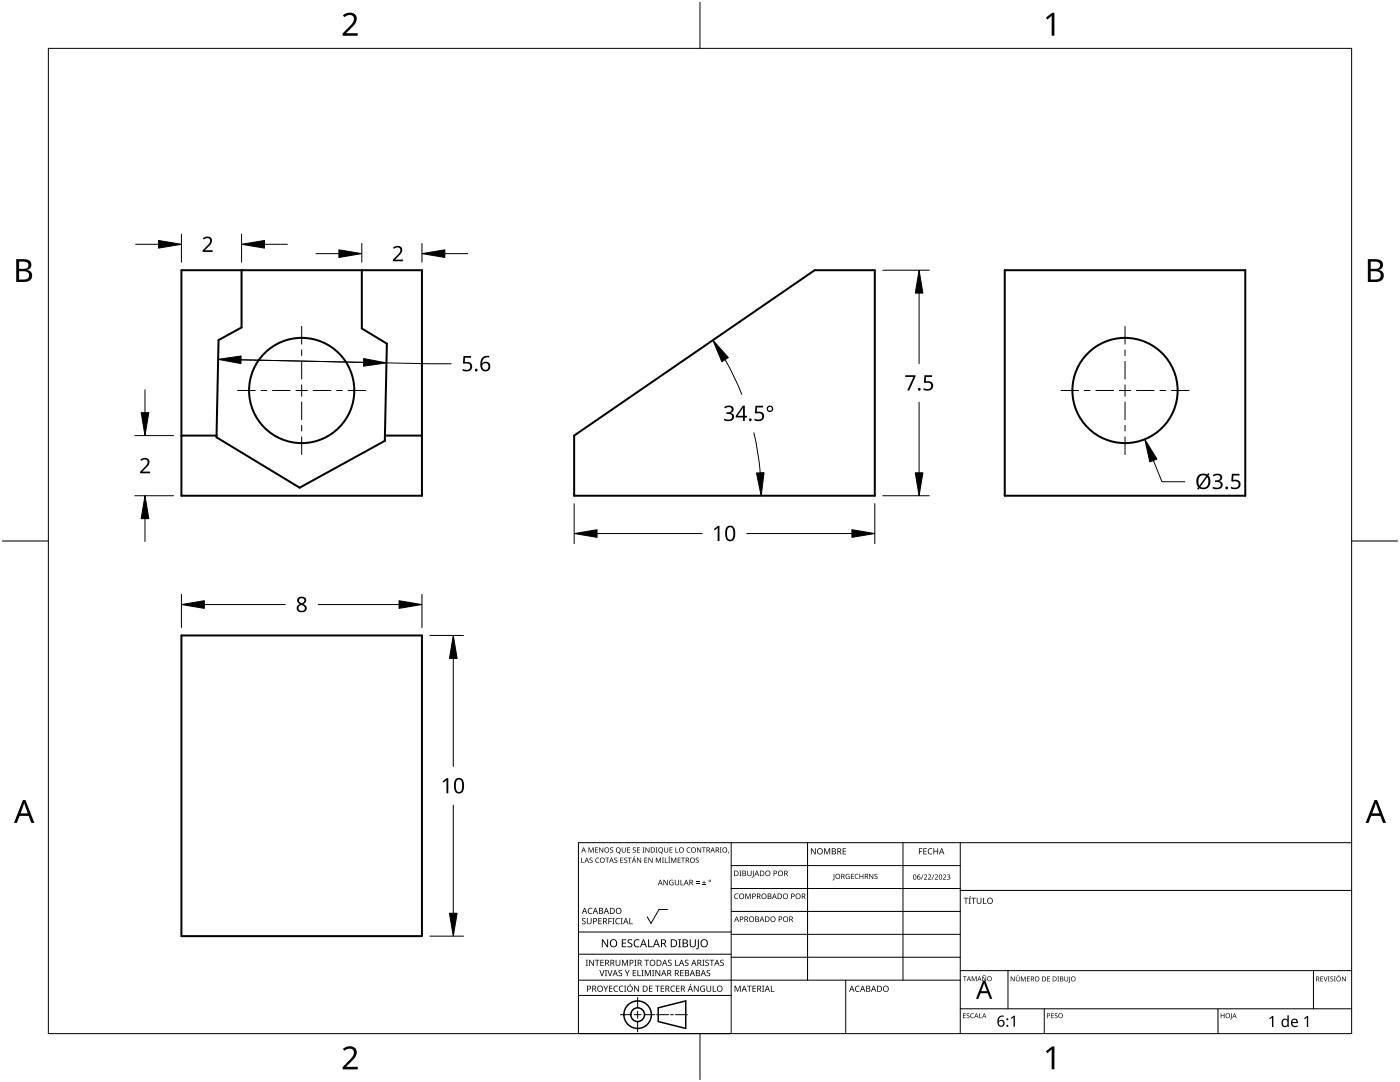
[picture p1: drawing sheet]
<svg xmlns="http://www.w3.org/2000/svg" width="279mm" height="216mm" viewBox="0 0 279 216" stroke-linecap="round" stroke-linejoin="round" font-family="sans-serif">
<g fill="none" stroke="#000" stroke-width=".4">
<path d="M36.2 53.9h48v45h-48zM48.2 53.9v11.4l-4.6 2.6-.4 19.4 16.6 10 17-9.3 .4-19.4-5-3.1v-11.6M200.5 53.9h48v45h-48zM36.2 86.9h7M76.8 86.9h7.4M114.6 86.9l48-33h12v45h-60zM36.2 126.8h48v60h-48z"/>
<circle cx="60.2" cy="77.9" r="10.5"/>
<circle cx="224.5" cy="77.9" r="10.5"/>
</g>
<path d="M9.7 9.7h260v196.5h-260z" fill="none" stroke="#000" stroke-width=".2"/>
<path d="M139.7 .5v9.2M.5 108h9.2M269.7 108h9.2M139.7 206.2v9.2" fill="none" stroke="#000" stroke-width=".2"/>
<g fill="#000">
<path d="M68.4 3.1a1.64 1.64 0 0 1 2.8 .4 2.52 2.52 0 0 1-1.2 2.2l-.9 .9h2.3v.5h-3v-.4l1.2-1.2a1.95 1.95 0 0 0 .9-2.2 1.23 1.23 0 0 0-1.8 .1zM208.7 3.5l1.3-.9h.4v4.5h-.5v-4l-.9 .8zM68.4 209.3a1.64 1.64 0 0 1 2.8 .4 2.52 2.52 0 0 1-1.2 2.2l-.9 1h2.3v.5h-3v-.5l1.2-1.2a1.95 1.95 0 0 0 .9-2.1 1.23 1.23 0 0 0-1.8 .1zM208.7 209.8l1.3-1h.4v4.6h-.5v-4l-.9 .7z"/>
<path d="M3.2 51.7h1.3a1.28 1.28 0 0 1 1.7 1.3 1.04 1.04 0 0 1-.8 .9 1.23 1.23 0 0 1 1 1.5 1.23 1.23 0 0 1-1.6 .9h-1.6zM3.8 54.1v1.7h.9a.86 .86 0 0 0 1.1-.9 .86 .86 0 0 0-1.1-.8zM3.8 52.2v1.4h.8a.78 .78 0 0 0 1.1-.7 .78 .78 0 0 0-1.1-.7z"/>
<path d="M273 51.7h1.3a1.28 1.28 0 0 1 1.7 1.3 1.04 1.04 0 0 1-.9 .9 1.23 1.23 0 0 1 1 1.5 1.23 1.23 0 0 1-1.5 .9h-1.6zM273.6 54.1v1.7h.9a.86 .86 0 0 0 1.1-.9 .86 .86 0 0 0-1.2-.8zM273.6 52.2v1.4h.8a.78 .78 0 0 0 1-.7 .78 .78 0 0 0-1.1-.7z"/>
<path d="M4.6 159.6h.5l1.8 4.6h-.6l-.6-1.4h-1.8l-.5 1.4h-.6zM4.8 160.2l-.7 2.1h1.4z"/>
<path d="M274.3 159.6h.5l1.8 4.6h-.6l-.5-1.4h-1.8l-.6 1.4h-.6zM274.6 160.2l-.7 2.1h1.4z"/>
</g>
<g fill="none" stroke="#000" stroke-width=".2">
<path d="M145.9 168.1v38.1h-30.5v-38.1h154.3M145.9 172.7h45.7M145.9 177.3h45.7M161.2 168.1v27.5M180.2 168.1v27.5M191.6 168.1v38.1M191.6 177.7h78.1M115.4 198.6h30.5M115.4 195.6h76.2M115.4 190.4h30.5M115.4 186h30.5M127.3 199v2.1"/>
<path d="M133.2 181.5h-1.7l-1.6 2.8-.7-1.4M145.9 181.9h45.7M145.9 186.4h45.7M145.9 191h45.7M168.8 195.6v10.6M191.6 193.7h78.1M201.2 193.7v7.6M262.1 193.7v7.6M123.8 202.5h2.1M126.6 202.5h1.3M127.3 201.8v1.4M127.3 203.8v2.1"/>
<path d="M128.6 202.5h2.1M131 202.5h2.4M133.8 202.5h.6M134.8 202.5h2.4M191.6 201.3h78.1M208.4 201.3v4.9M243.1 201.3v4.9"/>
</g>
<g fill="#000">
<path d="M116 171.1h.1v1h.5v.1h-.6zM117.5 169.1h.1l.4 .8 .3-.8h.2v1h-.1v-.9l-.5 .9-.3-.9v.9h-.1zM117.7 171.2l.4-.1 .2 .1-.1 .1a.24 .24 0 0 0-.3-.1 .24 .24 0 0 0-.1 .3 .24 .24 0 0 0 .3 .1 .34 .34 0 0 1 .1 .5 .34 .34 0 0 1-.5 .1v-.2a.26 .26 0 0 0 .4 .1 .26 .26 0 0 0 0-.4 .26 .26 0 0 0-.3-.1zM118.9 171.3l.4-.2 .3 .1-.1 .1a.41 .41 0 0 0-.6 .4 .41 .41 0 0 0 .7 .3 .49 .49 0 0 1-.7 0 .49 .49 0 0 1 0-.7zM118.8 169.1h.5v.1h-.4v.3h.4v.1h-.4v.4h.4v.1h-.5zM119.6 169.1h.1l.6 .9v-.9h.1v1h-.2l-.5-.8v.8h-.1zM120.8 171.1h.8v.1h-.4v1h-.1v-1h-.3zM121.8 169.2l.3-.1h.3l-.1 .2a.24 .24 0 0 0-.3-.1 .24 .24 0 0 0-.1 .3 .24 .24 0 0 0 .3 .1 .34 .34 0 0 1 .1 .5 .34 .34 0 0 1-.5 0v-.1a.26 .26 0 0 0 .3 0 .26 .26 0 0 0 .1-.3 .26 .26 0 0 0-.3-.1zM122.6 171.2l.4-.1 .2 .1v.1a.24 .24 0 0 0-.4-.1 .24 .24 0 0 0-.1 .3 .24 .24 0 0 0 .3 .1 .34 .34 0 0 1 .1 .5 .34 .34 0 0 1-.5 .1v-.2a.26 .26 0 0 0 .4 .1 .26 .26 0 0 0 .1-.4 .26 .26 0 0 0-.4-.1zM123.8 171.1h.6v.1h-.5v.4h.5v.1h-.5v.4h.5v.1h-.6zM124.1 169.1h.1v.7a.27 .27 0 0 0 .3 .2 .27 .27 0 0 0 .2-.2v-.7h.2v.7a.4 .4 0 0 1-.4 .3 .4 .4 0 0 1-.4-.3zM124.6 171.2l.4-.1 .2 .1-.1 .1a.24 .24 0 0 0-.3-.1 .24 .24 0 0 0-.1 .3 .24 .24 0 0 0 .3 .1 .34 .34 0 0 1 .1 .5 .34 .34 0 0 1-.5 .1v-.2a.26 .26 0 0 0 .4 .1 .26 .26 0 0 0 0-.4 .26 .26 0 0 0-.3-.1z"/>
<path d="M125.2 169.1h.5v.1h-.4v.3h.4v.1h-.4v.4h.4v.1h-.5zM125.3 171.1h.8v.1h-.4v1h-.1v-1h-.3zM126.6 170.8h.1l-.3 .3zM126.3 169.2l.4-.1h.2v.2a.24 .24 0 0 0-.4-.1 .24 .24 0 0 0-.1 .3 .24 .24 0 0 0 .3 .1 .34 .34 0 0 1 .1 .5 .34 .34 0 0 1-.5 0v-.1a.26 .26 0 0 0 .4 0 .26 .26 0 0 0 .1-.3 .26 .26 0 0 0-.4-.1zM127.1 169.1h.6v.1h-.4v.3h.4v.1h-.4v.4h.4v.1h-.6zM127.1 171.1h.2l.5 .9v-.9h.2v1.1h-.2l-.6-.9 .1 .9h-.2zM128.2 169.1h.4l-.1 .1v.8l.1 .1h-.4l.1-.1v-.8zM128.6 171.1h.6v.1h-.5v.4h.5v.1h-.5v.4h.5v.1h-.6zM128.8 169.1h.1l.6 .9v-.9h.1v1h-.1l-.6-.8v.8h-.1zM129.4 171.1h.2l.5 .9v-.9h.1v1.1h-.1l-.6-.9v.9h-.1zM130.9 169.1h.3l-.1 .1v.8l.1 .1h-.3l.1-.1v-.8zM130.9 171.1h.2l.3 .9 .3-.9h.2v1.1h-.1v-.9l-.5 .9-.3-.9v.9h-.1z"/>
<path d="M132.1 171.1h.4l-.1 .1v.9l.1 .1h-.4l.1-.1v-.9zM132.7 171.1h.1v1h.5v.1h-.6zM132.4 175.6h.2l.6 .9v-.9h.1v1h-.2l-.6-.9v.9h-.1zM132.6 169.1h.1v.7a.27 .27 0 0 0 .3 .2 .27 .27 0 0 0 .2-.2v-.7h.2v.7a.4 .4 0 0 1-.4 .3 .4 .4 0 0 1-.4-.3zM133.6 170.8h.2l-.3 .3zM133.4 171.1h.3l-.1 .1v.9l.1 .1h-.3l.1-.1v-.9zM133.7 175.7l.5-.2 .2 .1v.1a.45 .45 0 0 0-.7 .4 .45 .45 0 0 0 .6 .4v-.3h-.2v-.1h.3v.5a.6 .6 0 0 1-.8-.1 .6 .6 0 0 1 .1-.8zM133.6 169.1h.6v.1h-.4v.3h.4v.1h-.4v.4h.4v.1h-.6zM133.9 171.1h.2l.3 .9 .4-.9h.2v1.1h-.2v-.9l-.4 .9-.3-.9v.9h-.2zM134.8 169.1h.1v.9h.5v.1h-.6zM134.7 175.6h.1v.7a.28 .28 0 0 0 .3 .2 .28 .28 0 0 0 .3-.2v-.7h.1v.7a.42 .42 0 0 1-.4 .4 .42 .42 0 0 1-.4-.4zM135.8 175.6h.1v.9h.5v.1h-.6z"/>
<path d="M135.2 171.1h.6v.1h-.4v.4h.4v.1h-.4v.4h.4v.1h-.6zM135.9 171.1h.8v.1h-.3v1h-.2v-1h-.3zM137.1 169.2l.5-.1h.2l-.1 .2a.41 .41 0 0 0-.6 .3 .41 .41 0 0 0 .7 .4 .49 .49 0 0 1-.7-.1 .49 .49 0 0 1 0-.7zM138.9 176.2h.7v.1h-.7zM138.9 175.9h.7v.1h-.7zM138.9 171.2l.3-.1 .2 .1v.1a.24 .24 0 0 0-.3-.1 .24 .24 0 0 0-.1 .3 .24 .24 0 0 0 .3 .1 .34 .34 0 0 1 .1 .5 .34 .34 0 0 1-.5 .1v-.2a.26 .26 0 0 0 .3 .1 .26 .26 0 0 0 .1-.4 .26 .26 0 0 0-.3-.1zM139.1 169.1h.2l.5 .9v-.9h.1v1h-.1l-.6-.8v.8h-.1zM140.1 176.5h.8v.1h-.8zM140.1 169.1h.8v.1h-.4v.9h-.1v-.9h-.3zM140.4 175.7h.2v.3h.3v.2h-.3v.3h-.2v-.3h-.3v-.2h.3zM143.6 169.1h.4l-.1 .1v.8l.1 .1h-.4l.2-.1v-.8zM145.3 170h.2l-.2 .3z"/>
<path d="M146.7 178.4l.4-.1h.3l-.1 .2a.44 .44 0 0 0-.6 .4 .44 .44 0 0 0 .6 .3 .52 .52 0 0 1-.7 0 .52 .52 0 0 1 .1-.8zM147.6 173.7h.4l-.2 .1v.9l.2 .1h-.4l.1-.1v-.9zM148.8 178.3h.2l.3 .9 .3-.9h.2v1.1h-.1v-1l-.4 1h-.1l-.3-1v1h-.1zM149.1 173.7h.2v.7a.28 .28 0 0 0 .3 .3 .28 .28 0 0 0 .3-.3v-.7h.1v.7a.42 .42 0 0 1-.4 .4 .42 .42 0 0 1-.5-.4zM150.3 173.7h.1v1.2l-.3 .2-.1-.1 .3-.1zM161.8 169.3h.2l.7 1v-1h.1v1.2h-.2l-.6-1v1h-.2zM164.5 169.3h.2l.4 1 .4-1h.2v1.2h-.2v-1.1l-.4 1.1h-.1l-.4-1.1v1.1h-.1zM166.4 174.4h.1v1l-.3 .3-.1-.2 .3-.1zM168.2 169.3h.6v.1h-.5v.4h.5v.1h-.5v.4h.5v.2h-.6zM168.9 174.5l.4-.1h.3l-.1 .1a.42 .42 0 0 0-.6 .3 .42 .42 0 0 0 .6 .5v-.3h-.3v-.2h.4v.5a.56 .56 0 0 1-.8-.1 .56 .56 0 0 1 .1-.7zM169.8 174.4h.6v.1h-.4v.3h.4v.1h-.4v.4h.4v.1h-.6zM170.7 174.5l.4-.1h.2v.1a.41 .41 0 0 0-.6 .4 .41 .41 0 0 0 .6 .3 .48 .48 0 0 1-.7 0 .48 .48 0 0 1 .1-.7z"/>
<path d="M171.5 174.4h.2v.4h.5v-.4h.1v1h-.1v-.5h-.5v.5h-.2zM173.5 174.4h.1l.6 .8v-.8h.1v1h-.2l-.5-.9v.9h-.1zM174.6 174.5l.3-.1h.2v.1a.24 .24 0 0 0-.3-.1 .24 .24 0 0 0-.1 .3 .24 .24 0 0 0 .3 .2 .33 .33 0 0 1 .1 .5 .33 .33 0 0 1-.6 0l.1-.1a.26 .26 0 0 0 .3 0 .26 .26 0 0 0 .1-.3 .26 .26 0 0 0-.4-.1zM183.4 169.3h.7v.1h-.6v.4h.5v.2h-.5v.5h-.1zM184.2 174.5h.1l-.4 1h-.1zM184.3 169.3h.7v.1h-.6v.4h.5v.1h-.5v.4h.6v.2h-.7zM184.4 174.6a.37 .37 0 0 1 .6 0 .37 .37 0 0 1-.3 .6l-.2 .2h.5v.1h-.6l.2-.4a.27 .27 0 0 0 .3-.3 .27 .27 0 0 0-.4-.2zM185.3 169.4l.4-.2 .4 .1-.1 .1a.49 .49 0 0 0-.7 .5 .49 .49 0 0 0 .7 .4 .52 .52 0 0 1-.6 .1 .52 .52 0 0 1-.2-.6zM185.2 174.6a.37 .37 0 0 1 .6 0 .37 .37 0 0 1-.2 .6l-.3 .2h.6v.1h-.7l.3-.4a.27 .27 0 0 0 .2-.3 .27 .27 0 0 0-.3-.2zM186.3 174.5h.2l-.4 1h-.1zM186.5 174.6a.37 .37 0 0 1 .6 0 .37 .37 0 0 1-.2 .6l-.2 .2h.5v.1h-.7l.3-.4a.27 .27 0 0 0 .3-.3 .27 .27 0 0 0-.4-.2zM186.3 169.3h.1v.5h.7v-.5h.1v1.2h-.1v-.6h-.7v.6h-.1z"/>
<path d="M188.2 174.6a.37 .37 0 0 1 .6 0 .37 .37 0 0 1-.3 .6l-.2 .2h.5v.1h-.6l.2-.4a.27 .27 0 0 0 .3-.3 .27 .27 0 0 0-.4-.2zM189 174.6a.32 .32 0 0 1 .5-.1 .32 .32 0 0 1 0 .5h-.1a.32 .32 0 0 1 .2 .4 .32 .32 0 0 1-.5 .1l-.1-.1a.26 .26 0 0 0 .4 .1 .26 .26 0 0 0 0-.4l-.3-.2a.23 .23 0 0 0 .4 0 .23 .23 0 0 0-.1-.4 .23 .23 0 0 0-.3 .2zM193.6 178.8h.2l-.4 .2zM194.9 179.1h.2v.8a.32 .32 0 0 0 .3 .3 .32 .32 0 0 0 .3-.3v-.8h.2v.8a.47 .47 0 0 1-.5 .5 .47 .47 0 0 1-.5-.5zM116.2 183.3l.4-.1h.3l-.1 .2a.25 .25 0 0 0-.4-.1 .25 .25 0 0 0 0 .4 .4 .4 0 0 1 .5 .3 .4 .4 0 0 1-.3 .4 .4 .4 0 0 1-.5-.2l.2 .1a.27 .27 0 0 0 .4-.2 .27 .27 0 0 0-.3-.3l-.2-.2zM116.9 191.5h.4l-.1 .1v1l.1 .1h-.4l.1-.1v-1zM117.5 181.3l.4-.2 .3 .1v.1a.49 .49 0 0 0-.7 .5 .49 .49 0 0 0 .7 .4 .52 .52 0 0 1-.7 .1 .52 .52 0 0 1-.2-.6zM117.1 183.2h.2v.8a.32 .32 0 0 0 .3 .3 .32 .32 0 0 0 .3-.3v-.8h.2v.8a.47 .47 0 0 1-.5 .4 .47 .47 0 0 1-.5-.4zM117.6 191.5h.2l.6 1v-1h.1v1.2h-.1l-.7-1v1h-.1zM118.7 191.5h.9v.1h-.3v1.1h-.2v-1.1h-.4zM119.6 193.6h.2l.3 1 .4-1h.1l-.4 1.2h-.1zM119.4 183.2h.7v.1h-.5v.4h.5v.1h-.5v.5h.5v.1h-.7z"/>
<path d="M119.8 191.5h.7v.1h-.5v.4h.5v.2h-.5v.4h.5v.1h-.7zM120.4 196.7h.2l.3 .6 .3-.6h.2l-.4 .7v.5h-.2v-.5zM120.7 193.6h.4l-.1 .1v1l.1 .1h-.4l.2-.1v-1zM121.2 193.6h.2l.3 1 .4-1h.1l-.4 1.2h-.1zM120.1 187.4h.2l.9 1.3v-1.3h.2v1.6h-.3l-.8-1.3v1.3h-.2zM121.4 183.2h.7v.1h-.5v.5h.5v.1h-.5v.5h-.2zM121.5 196.7h.7v.1h-.5v.4h.5v.1h-.5v.5h.5v.1h-.7zM122.2 183.2h.4l-.1 .1v1l.1 .1h-.4l.1-.1v-1zM122.6 196.8l.4-.1h.4l-.1 .2a.49 .49 0 0 0-.7 .4 .49 .49 0 0 0 .7 .4 .52 .52 0 0 1-.6 .1 .52 .52 0 0 1-.3-.6zM123 183.3l.4-.1h.3v.2a.49 .49 0 0 0-.7 .4 .49 .49 0 0 0 .7 .4 .52 .52 0 0 1-.7 .1 .52 .52 0 0 1-.2-.6zM122.9 191.5h.1v.8a.32 .32 0 0 0 .3 .3 .32 .32 0 0 0 .3-.3v-.8h.2v.8a.47 .47 0 0 1-.5 .4 .47 .47 0 0 1-.4-.4zM123.7 196.8l.4-.1h.3v.2a.49 .49 0 0 0-.7 .4 .49 .49 0 0 0 .7 .4 .52 .52 0 0 1-.7 .1 .52 .52 0 0 1-.2-.6z"/>
<path d="M123.5 193.7l.4-.2 .3 .1-.1 .1a.25 .25 0 0 0-.4-.1 .25 .25 0 0 0 0 .4 .4 .4 0 0 1 .5 .3 .4 .4 0 0 1-.3 .5 .4 .4 0 0 1-.5-.2h.2a.27 .27 0 0 0 .4-.1 .27 .27 0 0 0-.3-.3l-.3-.2zM123.8 183.2h.5l-.2 .1v1l.2 .1h-.5l.2-.1v-1zM124.1 191.5h.2l.4 1 .4-1h.2v1.2h-.1v-1l-.4 1h-.1l-.4-1v1h-.2zM124.1 187.4h.9v.2h-.7v.5h.6v.2h-.6v.5h.7v.2h-.9zM124.5 196.7h.5l-.2 .1v1l.2 .1h-.5l.2-.1v-1zM124.7 193.6h.2l.3 .6 .3-.6h.2l-.4 .7v.5h-.2v-.5zM125.8 196.3h.1l-.3 .3zM125.6 183.2h.2v1.1h.5v.1h-.7zM125.3 187.6l.3-.2 .6 .1-.2 .1a.33 .33 0 0 0-.6 .2 .33 .33 0 0 0 .5 .4 .47 .47 0 0 1 .3 .6 .47 .47 0 0 1-.7 .2h-.3v-.2h.2a.35 .35 0 0 0 .6-.2 .35 .35 0 0 0-.5-.4l-.2-.2zM126.3 193.6h.6v.1h-.5v.4h.5v.1h-.5v.4h.5v.2h-.6zM126.6 191.5h.4l-.1 .1v1l.1 .1h-.4l.1-.1v-1zM126.7 187.6l.5-.2 .4 .1v.2a.63 .63 0 0 0-.9 .5 .63 .63 0 0 0 .9 .6v.2a.83 .83 0 0 1-1.1-.3 .83 .83 0 0 1 .2-1.1z"/>
<path d="M127.2 193.6h.2v1h.5v.2h-.7zM126.5 196.7h.2l.7 1v-1h.1v1.2h-.2l-.6-1v1h-.2zM128 193.6h.4l-.1 .1v1l.1 .1h-.4l.2-.1v-1zM128.6 191.5h.9v.1h-.3v1.1h-.2v-1.1h-.4zM128.7 193.6h.2l.4 1 .4-1h.2v1.2h-.2l.1-1.1-.5 1.1h-.1l-.4-1.1v1.1h-.1zM129.3 187.4h.2v1.4h.7v.2h-.9zM129.5 196.7h.7v.1h-.5v.4h.5v.1h-.5v.5h.5v.1h-.7zM130.1 193.6h.5l-.2 .1v1l.2 .1h-.5l.2-.1v-1zM130.8 196.7h.9v.1h-.4v1.1h-.2v-1.1h-.3zM130.8 193.6h.2l.6 1v-1h.2v1.2h-.2l-.7-1v1h-.1zM131.9 196.7h.6v.1h-.5v.4h.5v.1h-.5v.5h.5v.1h-.6zM133.4 191.6l.4-.1 .2 .1v.1a.25 .25 0 0 0-.4-.1 .25 .25 0 0 0 0 .4 .4 .4 0 0 1 .4 .3 .4 .4 0 0 1-.2 .5 .4 .4 0 0 1-.5-.3l.2 .1a.27 .27 0 0 0 .4-.2 .27 .27 0 0 0-.4-.3l-.2-.2z"/>
<path d="M134 196.8l.4-.1h.3v.2a.49 .49 0 0 0-.7 .4 .49 .49 0 0 0 .7 .4 .52 .52 0 0 1-.7 .1 .52 .52 0 0 1-.2-.6zM134.7 191.5h.2v1.1h.5v.1h-.7zM134.9 196.7h.7v.1h-.5v.4h.5v.1h-.5v.5h.5v.1h-.7zM135.4 187.4h.5l-.2 .2v1.3l.2 .1h-.5l.1-.1v-1.3zM135.7 193.6h.7v.1h-.5v.4h.5v.1h-.5v.4h.5v.2h-.7zM136.7 191.6l.4-.1 .3 .1-.1 .1a.25 .25 0 0 0-.4-.1 .25 .25 0 0 0 0 .4 .4 .4 0 0 1 .5 .3 .4 .4 0 0 1-.3 .5 .4 .4 0 0 1-.5-.3l.2 .1a.27 .27 0 0 0 .5-.2 .27 .27 0 0 0-.4-.3l-.2-.2zM137.8 196.3h.2l-.3 .3zM137.7 187.4h.2v1.1a.41 .41 0 0 0 .4 .4 .41 .41 0 0 0 .4-.4v-1.1h.2v1.1a.61 .61 0 0 1-.6 .5 .61 .61 0 0 1-.6-.6zM139.3 187.4h.2l-.1 1.8a.27 .27 0 0 1-.3 .2 .27 .27 0 0 1-.2-.2l.4-.1zM138.5 196.7h.1l.7 1v-1h.1v1.2h-.1l-.7-1v1h-.1zM139.9 196.8l.5-.1h.3l-.1 .2a.5 .5 0 0 0-.7 .3 .5 .5 0 0 0 .7 .6v-.4h-.3v-.1h.4v.5a.66 .66 0 0 1-.9-.1 .66 .66 0 0 1 .1-.9zM140.1 191.5h.5l-.2 .1v1l.2 .1h-.5l.2-.1v-1z"/>
<path d="M140.8 191.6l.4-.1 .3 .1-.1 .1a.25 .25 0 0 0-.4-.1 .25 .25 0 0 0 0 .4 .4 .4 0 0 1 .5 .3 .4 .4 0 0 1-.3 .5 .4 .4 0 0 1-.5-.3l.2 .1a.27 .27 0 0 0 .5-.2 .27 .27 0 0 0-.4-.3l-.2-.2zM141.1 193.7l.4-.2 .2 .1v.1a.25 .25 0 0 0-.4-.1 .25 .25 0 0 0 0 .4 .4 .4 0 0 1 .4 .3 .4 .4 0 0 1-.2 .5 .4 .4 0 0 1-.5-.2h.2a.27 .27 0 0 0 .4-.1 .27 .27 0 0 0-.4-.3l-.2-.2zM141 196.7h.1v.8a.32 .32 0 0 0 .4 .3 .32 .32 0 0 0 .3-.3v-.8h.1v.8a.47 .47 0 0 1-.4 .4 .47 .47 0 0 1-.5-.4zM141.6 191.5h.9v.1h-.4v1.1h-.1v-1.1h-.4zM142.2 196.7h.2v1.1h.5v.1h-.7zM143.8 191.6l.4-.1 .2 .1v.1a.25 .25 0 0 0-.4-.1 .25 .25 0 0 0 0 .4 .4 .4 0 0 1 .5 .3 .4 .4 0 0 1-.3 .5 .4 .4 0 0 1-.5-.3l.2 .1a.27 .27 0 0 0 .4-.2 .27 .27 0 0 0-.3-.3l-.3-.2zM146.6 196.7h.2l.4 1 .4-1h.2v1.2h-.1v-1.1l-.4 1.1h-.2l-.4-1.1v1.1h-.1zM149.1 196.7h.9v.1h-.4v1.1h-.1v-1.1h-.4zM150.2 196.7h.7v.1h-.6v.4h.5v.1h-.5v.5h.6v.1h-.7zM152.1 196.7h.4l-.1 .1v1l.1 .1h-.4l.1-.1v-1zM153.8 196.7h.2v1.1h.5v.1h-.7zM170.8 196.8l.4-.1 .4 .1-.1 .1a.49 .49 0 0 0-.7 .4 .49 .49 0 0 0 .7 .4 .52 .52 0 0 1-.6 .1 .52 .52 0 0 1-.3-.6z"/>
<path d="M192.2 194.8h.7v.1h-.3v.9h-.1v-.9h-.3zM192.3 179.1h.9v.2h-.3v1.1h-.2v-1.1h-.4zM193.3 179.1h.5l-.2 .2v.9l.2 .2h-.5l.2-.2v-.9zM193.9 194.8h.2l.3 .8 .3-.8h.2v1h-.1v-.9l-.4 .9-.4-.9v.9h-.1zM193.8 179.1h1v.2h-.4v1.1h-.2v-1.1h-.4zM196.2 179.1h.1v1.1h.6v.2h-.7zM196.2 194.6h.5l-.1 .1h-.4zM196 194.8h.2l.5 .8v-.8h.1v1h-.1l-.6-.8v.8h-.1zM201.7 194.8h.2l.5 .9v-.9h.1v1h-.2l-.5-.8v.8h-.1zM203.1 194.6h.2l-.3 .2zM202.7 194.8h.2v.7a.25 .25 0 0 0 .2 .2 .25 .25 0 0 0 .3-.2v-.7h.1v.7a.37 .37 0 0 1-.4 .3 .37 .37 0 0 1-.4-.3zM203.7 194.8h.2l.3 .8 .3-.8h.2v1h-.1v-.8l-.4 .8-.4-.8 .1 .8h-.2z"/>
<path d="M205 194.8h.5v.2h-.4v.3h.4v.1h-.4v.3h.4v.1h-.5zM209 194.8h.5v.2h-.4v.3h.4v.1h-.4v.3h.4v.1h-.5zM211 194.8h.4l-.2 .1v.8l.2 .1h-.4l.1-.1v-.8zM212.4 194.8h.1v.7a.25 .25 0 0 0 .3 .2 .25 .25 0 0 0 .3-.2v-.7h.1v.7a.37 .37 0 0 1-.4 .3 .37 .37 0 0 1-.4-.3zM213.4 194.8h.1v1.1l-.3 .2v-.1l.2-.1zM263.5 194.8h.6v.2h-.5v.3h.4v.1h-.4v.3h.5v.1h-.6zM264.1 194.8h.2l.2 .9 .3-.9h.2l-.4 1h-.1zM265 194.8h.4l-.2 .1v.8l.2 .1h-.4l.1-.1v-.8zM265.5 194.9l.4-.1 .2 .1-.1 .1a.24 .24 0 0 0-.3-.1 .24 .24 0 0 0-.1 .4 .24 .24 0 0 0 .4 0 .31 .31 0 0 1-.1 .5 .31 .31 0 0 1-.4-.1 .24 .24 0 0 0 .3 .1 .24 .24 0 0 0 .1-.4l-.4-.2zM266.2 194.8h.4l-.1 .1v.8l.1 .1h-.4l.1-.1v-.8zM267.2 194.6h.1l-.2 .2zM267.8 194.8h.2l.5 .9v-.9h.1v1h-.2l-.5-.8v.8h-.1z"/>
<path d="M192.2 202.2h.5v.1h-.4v.3h.4v.1h-.4v.4h.4v.1h-.5zM192.9 202.3l.4-.1h.2l-.1 .1a.24 .24 0 0 0-.3 0 .24 .24 0 0 0-.1 .3 .24 .24 0 0 0 .4 .1 .31 .31 0 0 1-.1 .5 .31 .31 0 0 1-.4-.2 .24 .24 0 0 0 .3 .1 .24 .24 0 0 0 .1-.3l-.4-.2zM193.8 202.3l.3-.1h.3l-.1 .1a.39 .39 0 0 0-.5 .4 .39 .39 0 0 0 .5 .3 .46 .46 0 0 1-.6 0 .46 .46 0 0 1 .1-.7zM195.4 202.2h.1v.8h.5v.2h-.6zM201.7 203.1l.6-.4h.2v2.2h-.2v-1.9l-.4 .3zM209.8 202.2h.5v.1h-.4v.3h.4v.1h-.4v.4h.4v.1h-.5zM210.5 202.3l.4-.1h.2l-.1 .1a.24 .24 0 0 0-.3 0 .24 .24 0 0 0-.1 .3 .24 .24 0 0 0 .3 .1 .31 .31 0 0 1 0 .5 .31 .31 0 0 1-.4-.2 .24 .24 0 0 0 .3 .1 .24 .24 0 0 0 .1-.3l-.4-.2zM243.6 202.2h.1v.4h.5v-.4h.2v1h-.2v-.5h-.5v.5h-.1zM245.7 202.2h.1v1l-.3 .2v-.1l.2-.1zM253.3 203.2l.6-.5h.2v2.2h-.2v-1.9l-.5 .4zM260.3 203.2l.6-.5h.2v2.2h-.3v-1.9l-.4 .4z"/>
<path d="M116.4 169.1h.1l.4 1h-.1l-.1-.3h-.4l-.2 .3h-.1zM116.5 169.2l-.2 .5h.3z"/>
<path d="M117 171.1h.2l.4 1.1h-.2l-.1-.4h-.4l-.1 .4h-.2zM117.1 171.3l-.2 .4h.4z"/>
<path d="M119.7 171.7a.52 .52 0 0 1 1 0 .52 .52 0 0 1-1 0zM119.9 171.7a.38 .38 0 0 0 .7 0 .38 .38 0 0 0-.7 0z"/>
<path d="M120.5 169.6a.55 .55 0 0 1 1.1 0 .55 .55 0 0 1-1.1 0zM120.8 169.6a.38 .38 0 0 0 .7 0 .38 .38 0 0 0-.7 0z"/>
<path d="M122 171.1h.1l.4 1.1h-.1l-.2-.4h-.4l-.1 .4h-.1zM122 171.3l-.1 .4h.3z"/>
<path d="M123.1 169.2v-.1a.53 .53 0 0 1 .8 .3 .53 .53 0 0 1-.3 .7l.2 .3-.4-.3a.55 .55 0 0 1-.5-.3 .55 .55 0 0 1 .2-.6zM123 169.6a.4 .4 0 0 0 .8 0 .4 .4 0 0 0-.8 0z"/>
<path d="M126.5 171.1h.1l.4 1.1h-.1l-.2-.4h-.4l-.1 .4h-.1zM126.5 171.3l-.1 .4h.3z"/>
<path d="M129.9 169.1h.3a.52 .52 0 0 1 .5 .5 .52 .52 0 0 1-.5 .5h-.3zM130 169.2v.8h.4l.2-.3-.1-.3z"/>
<path d="M131.7 175.5h.1l.5 1.1h-.2l-.1-.3h-.4l-.2 .3h-.1zM131.8 175.7l-.2 .5h.3z"/>
<path d="M131.5 169.2l.1-.1a.53 .53 0 0 1 .7 .3 .53 .53 0 0 1-.3 .7l.3 .3-.4-.3a.54 .54 0 0 1-.5-.3 .54 .54 0 0 1 .1-.6zM131.5 169.6a.4 .4 0 0 0 .8 0 .4 .4 0 0 0-.8 0z"/>
<path d="M135.4 169.6a.55 .55 0 0 1 1.1 0 .55 .55 0 0 1-1.1 0zM135.6 169.6a.4 .4 0 0 0 .8 0 .4 .4 0 0 0-.8 0z"/>
<path d="M136.9 171.1h.2a.3 .3 0 0 1 .4 .2 .3 .3 0 0 1-.2 .4l.3 .5h-.2l-.2-.5h-.2v.5h-.1zM137 171.2v.4h.1a.2 .2 0 0 0 .3-.2 .2 .2 0 0 0-.3-.2z"/>
<path d="M136.9 175.5h.1l.4 1.1h-.1l-.1-.3h-.5l-.1 .3h-.1zM137 175.7l-.2 .5h.3z"/>
<path d="M137.6 175.6h.3a.31 .31 0 0 1 .4 .2 .31 .31 0 0 1-.2 .4l.3 .4h-.2l-.3-.4h-.2v.4h-.1zM137.7 175.7v.4h.2a.21 .21 0 0 0 .2-.2 .21 .21 0 0 0-.2-.2z"/>
<path d="M137.6 171.7a.55 .55 0 0 1 1.1 0 .55 .55 0 0 1-1.1 0zM137.8 171.7a.4 .4 0 0 0 .8 0 .4 .4 0 0 0-.8 0z"/>
<path d="M137.8 169.6a.55 .55 0 0 1 1.1 0 .55 .55 0 0 1-1.1 0zM138.1 169.6a.38 .38 0 0 0 .7 0 .38 .38 0 0 0-.7 0z"/>
<path d="M141 169.1h.3a.3 .3 0 0 1 .4 .2 .3 .3 0 0 1-.2 .4l.2 .4h-.1l-.3-.4h-.2v.4h-.1zM141.1 169.2v.4h.2a.2 .2 0 0 0 .2-.2 .2 .2 0 0 0-.2-.2z"/>
<path d="M141.4 175.8a.25 .25 0 0 1 .5 0 .25 .25 0 0 1-.5 0zM141.5 175.8a.15 .15 0 0 0 .3 0 .15 .15 0 0 0-.3 0z"/>
<path d="M142.2 169.1h.1l.4 1h-.1l-.2-.3h-.4l-.1 .3h-.1zM142.2 169.2l-.1 .5h.3z"/>
<path d="M142.8 169.1h.3a.3 .3 0 0 1 .4 .2 .3 .3 0 0 1-.2 .4l.3 .4h-.2l-.2-.4h-.2v.4h-.2zM143 169.2v.4h.1a.2 .2 0 0 0 .3-.2 .2 .2 0 0 0-.3-.2z"/>
<path d="M144.1 169.6a.52 .52 0 0 1 1 0 .52 .52 0 0 1-1 0zM144.3 169.6a.4 .4 0 0 0 .8 0 .4 .4 0 0 0-.8 0z"/>
<path d="M146.5 173.7h.4a.55 .55 0 0 1 .5 .6 .55 .55 0 0 1-.6 .5h-.3zM146.7 173.8v.9h.1a.43 .43 0 0 0 .5-.4 .43 .43 0 0 0-.5-.5z"/>
<path d="M148.2 173.7h.3a.28 .28 0 0 1 .4 .2 .28 .28 0 0 1-.2 .3 .29 .29 0 0 1 .2 .4 .29 .29 0 0 1-.4 .2h-.3zM148.3 174.3v.4h.2a.21 .21 0 0 0 .3-.2 .21 .21 0 0 0-.3-.2zM148.3 173.8v.4h.2a.19 .19 0 0 0 .2-.2 .19 .19 0 0 0-.2-.2z"/>
<path d="M147.4 178.8a.55 .55 0 0 1 1.1 0 .55 .55 0 0 1-1.1 0zM147.6 178.8a.45 .45 0 0 0 .9 0 .45 .45 0 0 0-.9 0z"/>
<path d="M150.1 178.3h.3a.36 .36 0 0 1 .4 .4 .36 .36 0 0 1-.5 .3v.4h-.2zM150.3 178.4v.4a.27 .27 0 0 0 .4-.2 .27 .27 0 0 0-.4-.2z"/>
<path d="M151.1 178.3h.3a.31 .31 0 0 1 .4 .2 .31 .31 0 0 1-.3 .4l.3 .5h-.1l-.3-.5h-.2v.5h-.1zM151.2 178.4v.4h.2a.21 .21 0 0 0 .2-.2 .21 .21 0 0 0-.2-.2z"/>
<path d="M151 173.7h.1l.4 1.1h-.1l-.2-.3h-.4l-.1 .3h-.2zM151 173.9l-.1 .5h.3z"/>
<path d="M151.7 173.7h.3a.55 .55 0 0 1 .5 .6 .55 .55 0 0 1-.5 .5h-.3zM151.8 173.8v.9h.2a.43 .43 0 0 0 .4-.4 .43 .43 0 0 0-.4-.5z"/>
<path d="M151.9 178.8a.55 .55 0 0 1 1.1 0 .55 .55 0 0 1-1.1 0zM152.1 178.8a.4 .4 0 0 0 .8 0 .4 .4 0 0 0-.8 0z"/>
<path d="M153.2 178.3h.3a.28 .28 0 0 1 .4 .1 .28 .28 0 0 1-.2 .4 .29 .29 0 0 1 .3 .4 .29 .29 0 0 1-.4 .2h-.4zM153.4 178.9v.4h.2a.21 .21 0 0 0 .2-.2 .21 .21 0 0 0-.2-.2zM153.4 178.4v.4h.2a.19 .19 0 0 0 .2-.2 .19 .19 0 0 0-.3-.2z"/>
<path d="M152.6 174.3a.55 .55 0 0 1 1.1 0 .55 .55 0 0 1-1.1 0zM152.9 174.3a.4 .4 0 0 0 .8 0 .4 .4 0 0 0-.8 0z"/>
<path d="M154.5 178.3h.1l.4 1.1h-.1l-.1-.3h-.5l-.1 .3h-.1zM154.5 178.4l-.1 .5h.3z"/>
<path d="M154.4 173.7h.3a.36 .36 0 0 1 .4 .5 .36 .36 0 0 1-.6 .2v.4h-.1zM154.5 173.8v.5a.27 .27 0 0 0 .4-.2 .27 .27 0 0 0-.4-.3z"/>
<path d="M155.2 178.3h.3a.55 .55 0 0 1 .6 .6 .55 .55 0 0 1-.6 .5h-.3zM155.3 178.4v.9h.2a.43 .43 0 0 0 .4-.4 .43 .43 0 0 0-.4-.5z"/>
<path d="M155.2 174.3a.55 .55 0 0 1 1.1 0 .55 .55 0 0 1-1.1 0zM155.4 174.3a.4 .4 0 0 0 .8 0 .4 .4 0 0 0-.8 0z"/>
<path d="M156.5 173.7h.3a.31 .31 0 0 1 .4 .2 .31 .31 0 0 1-.2 .4l.3 .5h-.2l-.2-.4h-.3v.4h-.1zM156.6 173.8v.4h.2a.21 .21 0 0 0 .3-.2 .21 .21 0 0 0-.3-.2z"/>
<path d="M156.2 178.8a.55 .55 0 0 1 1.1 0 .55 .55 0 0 1-1.1 0zM156.4 178.8a.4 .4 0 0 0 .8 0 .4 .4 0 0 0-.8 0z"/>
<path d="M157.9 178.3h.3a.36 .36 0 0 1 .4 .4 .36 .36 0 0 1-.6 .3v.4h-.1zM158 178.4v.4a.27 .27 0 0 0 .5-.2 .27 .27 0 0 0-.5-.2z"/>
<path d="M158.7 178.8a.55 .55 0 0 1 1.1 0 .55 .55 0 0 1-1.1 0zM158.9 178.8a.4 .4 0 0 0 .8 0 .4 .4 0 0 0-.8 0z"/>
<path d="M160 178.3h.3a.31 .31 0 0 1 .4 .2 .31 .31 0 0 1-.2 .4l.3 .5h-.2l-.2-.5h-.2v.5h-.2zM160.2 178.4v.4h.1a.21 .21 0 0 0 .3-.2 .21 .21 0 0 0-.3-.2z"/>
<path d="M163 169.9a.61 .61 0 0 1 1.2 0 .61 .61 0 0 1-1.2 0zM163.2 169.9a.45 .45 0 0 0 .9 0 .45 .45 0 0 0-.9 0z"/>
<path d="M166 169.3h.4a.31 .31 0 0 1 .4 .1 .31 .31 0 0 1-.2 .4 .33 .33 0 0 1 .2 .4 .33 .33 0 0 1-.4 .3h-.4zM166.2 169.9v.4h.2a.23 .23 0 0 0 .3-.2 .23 .23 0 0 0-.3-.2zM166.2 169.4v.4h.2a.21 .21 0 0 0 .3-.2 .21 .21 0 0 0-.3-.2z"/>
<path d="M167.1 169.3h.3a.35 .35 0 0 1 .5 .2 .35 .35 0 0 1-.3 .4l.4 .6h-.2l-.3-.5h-.2v.5h-.2zM167.3 169.4v.4h.1a.23 .23 0 0 0 .3-.2 .23 .23 0 0 0-.3-.2z"/>
<path d="M166.7 174.9a.51 .51 0 0 1 1 0 .51 .51 0 0 1-1 0zM166.9 174.9a.38 .38 0 0 0 .7 0 .38 .38 0 0 0-.7 0z"/>
<path d="M167.9 174.4h.3a.29 .29 0 0 1 .3 .2 .29 .29 0 0 1-.2 .3l.3 .5h-.1l-.3-.4h-.2v.4h-.1zM168 174.5v.4h.2a.2 .2 0 0 0 .2-.2 .2 .2 0 0 0-.2-.2z"/>
<path d="M172.6 174.4h.3a.29 .29 0 0 1 .3 .2 .29 .29 0 0 1-.2 .3l.3 .5h-.1l-.3-.4h-.2v.4h-.1zM172.7 174.5v.4h.2a.2 .2 0 0 0 .2-.2 .2 .2 0 0 0-.2-.2z"/>
<path d="M182.3 174.6h.4l.2 .5a.38 .38 0 0 1-.5 .4 .38 .38 0 0 1-.2-.6zM182.4 174.6v.1a.39 .39 0 0 0-.1 .4 .39 .39 0 0 0 .4 .3 .4 .4 0 0 0 .1-.5 .4 .4 0 0 0-.4-.3z"/>
<path d="M183.2 174.6l.4-.1-.3 .2-.1 .3a.33 .33 0 0 1 .5 .1 .33 .33 0 0 1-.3 .5 .33 .33 0 0 1-.4-.4zM183.1 175.2a.25 .25 0 0 0 .5 0 .25 .25 0 0 0-.5 0z"/>
<path d="M187.5 174.6h.4l.1 .5a.38 .38 0 0 1-.4 .4 .38 .38 0 0 1-.2-.6zM187.6 174.6l-.1 .1a.39 .39 0 0 0-.1 .4 .39 .39 0 0 0 .4 .3 .4 .4 0 0 0 .2-.5 .4 .4 0 0 0-.4-.3z"/>
<path d="M187.9 169.3h.1l.5 1.2h-.2l-.1-.4h-.5l-.2 .4h-.1zM187.9 169.4l-.2 .6h.4z"/>
<path d="M196.9 179.7a.61 .61 0 0 1 1.2 0 .61 .61 0 0 1-1.2 0zM197.2 179.8a.45 .45 0 0 0 .9 0 .45 .45 0 0 0-.9 0z"/>
<path d="M116.6 181.1h.1l.5 1.3h-.2l-.1-.4h-.5l-.1 .4h-.2zM116.7 181.3l-.2 .6h.3z"/>
<path d="M117.2 196.7h.3a.41 .41 0 0 1 .4 .5 .41 .41 0 0 1-.6 .2v.5h-.1zM117.3 196.8v.5a.29 .29 0 0 0 .5-.2 .29 .29 0 0 0-.5-.3z"/>
<path d="M118.2 196.7h.3a.35 .35 0 0 1 .5 .2 .35 .35 0 0 1-.3 .5l.4 .5h-.2l-.3-.5h-.2v.5h-.2zM118.4 196.8v.5h.1a.23 .23 0 0 0 .3-.3 .23 .23 0 0 0-.3-.2z"/>
<path d="M118.4 183.2h.3a.41 .41 0 0 1 .4 .5 .41 .41 0 0 1-.6 .2v.5h-.1zM118.5 183.3v.5a.29 .29 0 0 0 .5-.2 .29 .29 0 0 0-.5-.3z"/>
<path d="M118.7 181.1h.2l.5 1.3h-.2l-.1-.4h-.5l-.2 .4h-.1zM118.8 181.3l-.2 .6h.4z"/>
<path d="M119.5 181.2h.4a.31 .31 0 0 1 .4 .1 .31 .31 0 0 1-.2 .4 .33 .33 0 0 1 .3 .4 .33 .33 0 0 1-.4 .3h-.5zM119.7 181.8v.4h.2a.23 .23 0 0 0 .3-.2 .23 .23 0 0 0-.3-.2zM119.7 181.3v.4h.2a.21 .21 0 0 0 .3-.2 .21 .21 0 0 0-.3-.2z"/>
<path d="M119.1 197.3a.61 .61 0 0 1 1.2 0 .61 .61 0 0 1-1.2 0zM119.4 197.3a.45 .45 0 0 0 .9 0 .45 .45 0 0 0-.9 0z"/>
<path d="M120.4 183.2h.3a.35 .35 0 0 1 .4 .2 .35 .35 0 0 1-.2 .5l.3 .5h-.2l-.3-.5h-.2v.5h-.1zM120.5 183.3v.5h.2a.23 .23 0 0 0 .3-.3 .23 .23 0 0 0-.3-.2z"/>
<path d="M120.8 191.5h.3a.35 .35 0 0 1 .4 .3 .35 .35 0 0 1-.2 .4l.3 .5h-.1l-.3-.5h-.3v.5h-.1zM120.9 191.6v.5h.2a.23 .23 0 0 0 .3-.2 .23 .23 0 0 0-.3-.3z"/>
<path d="M120.9 181.1h.2l.5 1.3h-.2l-.2-.4h-.4l-.2 .4h-.1zM121 181.3l-.2 .6h.4z"/>
<path d="M121.8 191.5h.4a.35 .35 0 0 1 .4 .3 .35 .35 0 0 1-.2 .4l.3 .5h-.2l-.3-.5h-.2v.5h-.2zM122 191.6v.5h.2a.23 .23 0 0 0 .2-.2 .23 .23 0 0 0-.3-.3z"/>
<path d="M121.7 181.2h.4a.61 .61 0 0 1 .6 .6 .61 .61 0 0 1-.6 .6h-.4zM121.9 181.3v.9h.1a.48 .48 0 0 0 .5-.4 .48 .48 0 0 0-.4-.5z"/>
<path d="M122.7 193.6h.2l.4 1.2h-.1l-.2-.4h-.5l-.1 .4h-.2zM122.8 193.7l-.2 .6h.4z"/>
<path d="M121.9 187.6a.77 .77 0 0 1 1.1 .1 .77 .77 0 0 1-.1 1.1 .77 .77 0 0 1-1.1-.2l-.1-.6zM122.1 187.7a.63 .63 0 0 0-.2 .8 .63 .63 0 0 0 .8 .3 .63 .63 0 0 0 .2-.9 .63 .63 0 0 0-.8-.2z"/>
<path d="M122.8 181.8a.61 .61 0 0 1 1.2 0 .61 .61 0 0 1-1.2 0zM123.1 181.8a.45 .45 0 0 0 .9 0 .45 .45 0 0 0-.9 0z"/>
<path d="M124.8 183.2h.2l.4 1.2h-.1l-.2-.4h-.4l-.2 .4h-.1zM124.9 183.3l-.2 .6h.4z"/>
<path d="M125.1 197.3a.61 .61 0 0 1 1.2 0 .61 .61 0 0 1-1.2 0zM125.3 197.3a.45 .45 0 0 0 .9 0 .45 .45 0 0 0-.9 0z"/>
<path d="M125.7 191.5h.3a.41 .41 0 0 1 .4 .5 .41 .41 0 0 1-.6 .3v.4h-.1zM125.8 191.6v.5a.29 .29 0 0 0 .5-.2 .29 .29 0 0 0-.5-.3z"/>
<path d="M127.3 191.5h.3a.35 .35 0 0 1 .4 .3 .35 .35 0 0 1-.2 .4l.3 .5h-.1l-.3-.5h-.3v.5h-.1zM127.4 191.6v.5h.2a.23 .23 0 0 0 .3-.2 .23 .23 0 0 0-.3-.3z"/>
<path d="M128.3 187.4h.2l.6 1.6h-.2l-.2-.5h-.6l-.2 .5h-.2zM128.4 187.6l-.2 .7h.5z"/>
<path d="M128.3 196.7h.4a.61 .61 0 0 1 .6 .6 .61 .61 0 0 1-.7 .6h-.3zM128.4 196.8v1h.2a.48 .48 0 0 0 .5-.5 .48 .48 0 0 0-.5-.5z"/>
<path d="M129.6 192.1a.61 .61 0 0 1 1.2 0 .61 .61 0 0 1-1.2 0zM129.8 192.1a.45 .45 0 0 0 .9 0 .45 .45 0 0 0-.9 0z"/>
<path d="M130.9 187.4h.2l.6 1.6h-.2l-.2-.5h-.6l-.2 .5h-.2zM131 187.6l-.3 .7h.5z"/>
<path d="M131 191.5h.4a.61 .61 0 0 1 .6 .6 .61 .61 0 0 1-.6 .6h-.4zM131.2 191.6v1h.2a.48 .48 0 0 0 .5-.5 .48 .48 0 0 0-.5-.5z"/>
<path d="M131.9 187.4h.5a.45 .45 0 0 1 .5 .3 .45 .45 0 0 1-.3 .6l.4 .7h-.2l-.4-.6h-.3v.6h-.2zM132.1 187.6v.6h.3a.3 .3 0 0 0 .3-.3 .3 .3 0 0 0-.4-.3z"/>
<path d="M132.4 193.6h.1l.5 1.2h-.1l-.2-.4h-.5l-.1 .4h-.2zM132.5 193.7l-.2 .6h.4z"/>
<path d="M132.8 196.7h.3a.35 .35 0 0 1 .5 .2 .35 .35 0 0 1-.3 .5l.4 .5h-.2l-.3-.5h-.2v.5h-.2zM133 196.8v.5h.1a.23 .23 0 0 0 .3-.3 .23 .23 0 0 0-.3-.2z"/>
<path d="M132.6 191.5h.1l.5 1.2h-.2l-.1-.3h-.5l-.1 .3h-.2zM132.7 191.7l-.2 .5h.4z"/>
<path d="M133.2 193.6h.3a.35 .35 0 0 1 .4 .2 .35 .35 0 0 1-.2 .4l.4 .6h-.2l-.3-.5h-.3v.5h-.1zM133.3 193.7v.4h.2a.23 .23 0 0 0 .3-.2 .23 .23 0 0 0-.3-.2z"/>
<path d="M134.7 193.6h.3a.35 .35 0 0 1 .4 .2 .35 .35 0 0 1-.2 .4l.4 .6h-.2l-.3-.5h-.3v.5h-.1zM134.8 193.7v.4h.2a.23 .23 0 0 0 .3-.2 .23 .23 0 0 0-.3-.2z"/>
<path d="M133.9 187.4h.5a.79 .79 0 0 1 .7 .8 .79 .79 0 0 1-.8 .8h-.4zM134.1 187.6v1.2h.2a.62 .62 0 0 0 .6-.6 .62 .62 0 0 0-.6-.6z"/>
<path d="M135.9 196.7h.3a.35 .35 0 0 1 .4 .2 .35 .35 0 0 1-.2 .5l.3 .5h-.1l-.3-.5h-.3v.5h-.1zM136 196.8v.5h.2a.23 .23 0 0 0 .3-.3 .23 .23 0 0 0-.3-.2z"/>
<path d="M136.2 187.4h.5a.41 .41 0 0 1 .6 .2 .41 .41 0 0 1-.3 .6 .43 .43 0 0 1 .3 .5 .43 .43 0 0 1-.5 .3h-.6zM136.4 188.3v.5h.3a.3 .3 0 0 0 .4-.3 .3 .3 0 0 0-.4-.2zM136.4 187.6v.5h.3a.27 .27 0 0 0 .4-.3 .27 .27 0 0 0-.4-.2z"/>
<path d="M135.9 191.5h.2l.5 1.2h-.2l-.1-.3h-.5l-.2 .3h-.1zM136 191.7l-.2 .5h.4z"/>
<path d="M136.7 193.6h.3a.31 .31 0 0 1 .5 .1 .31 .31 0 0 1-.2 .4 .33 .33 0 0 1 .2 .4 .33 .33 0 0 1-.4 .3h-.4zM136.8 194.2v.4h.3a.23 .23 0 0 0 .3-.2 .23 .23 0 0 0-.3-.2zM136.8 193.7v.4h.3a.21 .21 0 0 0 .2-.2 .21 .21 0 0 0-.3-.2z"/>
<path d="M137.7 196.7h.1l.5 1.2h-.2l-.1-.4h-.5l-.1 .4h-.2zM137.8 196.8l-.2 .6h.4z"/>
<path d="M138.1 193.6h.1l.5 1.2h-.1l-.2-.4h-.5l-.1 .4h-.2zM138.2 193.7l-.2 .6h.4z"/>
<path d="M138.4 191.5h.1l.5 1.2h-.1l-.2-.3h-.5l-.1 .3h-.2zM138.5 191.7l-.2 .5h.4z"/>
<path d="M138.9 193.6h.3a.31 .31 0 0 1 .5 .1 .31 .31 0 0 1-.2 .4 .33 .33 0 0 1 .2 .4 .33 .33 0 0 1-.4 .3h-.4zM139 194.2v.4h.3a.23 .23 0 0 0 .3-.2 .23 .23 0 0 0-.3-.2zM139 193.7v.4h.3a.21 .21 0 0 0 .2-.2 .21 .21 0 0 0-.3-.2z"/>
<path d="M139.2 191.5h.3a.35 .35 0 0 1 .5 .3 .35 .35 0 0 1-.3 .4l.4 .5h-.2l-.3-.5h-.3v.5h-.1zM139.3 191.6v.5h.2a.23 .23 0 0 0 .3-.2 .23 .23 0 0 0-.3-.3z"/>
<path d="M140.3 193.6h.1l.5 1.2h-.2l-.1-.4h-.5l-.1 .4h-.2zM140.4 193.7l-.2 .6h.4z"/>
<path d="M140 187.6a.77 .77 0 0 1 1.1 .1 .77 .77 0 0 1-.1 1.1 .77 .77 0 0 1-1.1-.2l-.1-.6zM140.2 187.7a.63 .63 0 0 0-.2 .8 .63 .63 0 0 0 .8 .3 .63 .63 0 0 0 .2-.9 .63 .63 0 0 0-.8-.2z"/>
<path d="M143 191.5h.1l.5 1.2h-.1l-.2-.3h-.5l-.1 .3h-.2zM143.1 191.7l-.2 .5h.4z"/>
<path d="M143 197.3a.61 .61 0 0 1 1.2 0 .61 .61 0 0 1-1.2 0zM143.2 197.3a.45 .45 0 0 0 .9 0 .45 .45 0 0 0-.9 0z"/>
<path d="M147 182.9h.1l.4 1.1h-.1l-.2-.4h-.4l-.1 .4h-.2zM147 183l-.2 .5h.4z"/>
<path d="M147.7 182.9h.2a.36 .36 0 0 1 .4 .4 .36 .36 0 0 1-.5 .2v.5h-.1zM147.8 183v.4a.27 .27 0 0 0 .4-.2 .27 .27 0 0 0-.4-.2z"/>
<path d="M148.6 182.9h.3a.31 .31 0 0 1 .4 .2 .31 .31 0 0 1-.2 .4l.3 .5h-.2l-.3-.5h-.2v.5h-.1zM148.7 183v.4h.2a.21 .21 0 0 0 .2-.2 .21 .21 0 0 0-.2-.2z"/>
<path d="M148.5 196.7h.1l.5 1.2h-.2l-.1-.4h-.5l-.2 .4h-.1zM148.5 196.8l-.2 .6h.4z"/>
<path d="M149.4 183.4a.55 .55 0 0 1 1.1 0 .55 .55 0 0 1-1.1 0zM149.6 183.4a.4 .4 0 0 0 .8 0 .4 .4 0 0 0-.8 0z"/>
<path d="M150.7 182.9h.3a.28 .28 0 0 1 .4 .1 .28 .28 0 0 1-.2 .4 .29 .29 0 0 1 .3 .3 .29 .29 0 0 1-.4 .3h-.4zM150.9 183.4v.4h.2a.21 .21 0 0 0 .2-.2 .21 .21 0 0 0-.2-.2zM150.9 183v.3h.2a.19 .19 0 0 0 .2-.2 .19 .19 0 0 0-.3-.1z"/>
<path d="M151.1 196.7h.4a.35 .35 0 0 1 .4 .2 .35 .35 0 0 1-.2 .5l.3 .5h-.2l-.3-.5h-.2v.5h-.2zM151.3 196.8v.5h.2a.23 .23 0 0 0 .2-.3 .23 .23 0 0 0-.2-.2z"/>
<path d="M152 182.9h.1l.5 1.1h-.2l-.1-.4h-.5l-.1 .4h-.1zM152.1 183l-.2 .5h.3z"/>
<path d="M153.1 196.7h.1l.5 1.2h-.2l-.1-.4h-.5l-.2 .4h-.1zM153.1 196.8l-.2 .6h.4z"/>
<path d="M152.7 182.9h.3a.55 .55 0 0 1 .6 .5 .55 .55 0 0 1-.6 .6h-.3zM152.8 183v.8h.2a.43 .43 0 0 0 .4-.4 .43 .43 0 0 0-.4-.4z"/>
<path d="M153.7 183.4a.55 .55 0 0 1 1.1 0 .55 .55 0 0 1-1.1 0zM153.9 183.4a.4 .4 0 0 0 .8 0 .4 .4 0 0 0-.8 0z"/>
<path d="M155.4 182.9h.3a.36 .36 0 0 1 .4 .4 .36 .36 0 0 1-.6 .2v.5h-.1zM155.5 183v.4a.27 .27 0 0 0 .5-.2 .27 .27 0 0 0-.5-.2z"/>
<path d="M156.2 183.4a.55 .55 0 0 1 1.1 0 .55 .55 0 0 1-1.1 0zM156.4 183.4a.4 .4 0 0 0 .8 0 .4 .4 0 0 0-.8 0z"/>
<path d="M157.5 182.9h.3a.31 .31 0 0 1 .4 .2 .31 .31 0 0 1-.2 .4l.3 .5h-.1l-.3-.5h-.2v.5h-.2zM157.7 183v.4h.1a.21 .21 0 0 0 .3-.2 .21 .21 0 0 0-.3-.2z"/>
<path d="M169.9 196.7h.2l.4 1.2h-.1l-.2-.4h-.4l-.2 .4h-.1zM170 196.8l-.2 .6h.4z"/>
<path d="M172.1 196.7h.1l.5 1.2h-.2l-.1-.4h-.5l-.1 .4h-.2zM172.2 196.8l-.2 .6h.4z"/>
<path d="M172.9 196.7h.3a.31 .31 0 0 1 .5 .2 .31 .31 0 0 1-.3 .4 .33 .33 0 0 1 .3 .4 .33 .33 0 0 1-.4 .2h-.4zM173 197.3v.5h.3a.23 .23 0 0 0 .3-.2 .23 .23 0 0 0-.3-.3zM173 196.8v.4h.2a.21 .21 0 0 0 .3-.2 .21 .21 0 0 0-.3-.2z"/>
<path d="M174.3 196.7h.1l.5 1.2h-.2l-.1-.4h-.5l-.1 .4h-.2zM174.3 196.8l-.1 .6h.3z"/>
<path d="M175.1 196.7h.3a.61 .61 0 0 1 .6 .6 .61 .61 0 0 1-.6 .6h-.3zM175.2 196.8v1h.2a.48 .48 0 0 0 .5-.5 .48 .48 0 0 0-.5-.5z"/>
<path d="M176.1 197.3a.65 .65 0 0 1 1.3 0 .65 .65 0 0 1-1.3 0zM176.4 197.3a.45 .45 0 0 0 .9 0 .45 .45 0 0 0-.9 0z"/>
<path d="M193.3 194.8l.5 1-.2-.3h-.4l-.3 .3zM193.4 194.9l-.2 .5h.3z"/>
<path d="M195.4 194.8l.5 1-.2-.3h-.4l-.3 .3zM195.5 194.9l-.2 .5h.3z"/>
<path d="M196.2 195.7h.4l1.4 3.6h-.4l-.5-1.1h-1.4l-.5 1.1h-.4zM196.4 196.1l-.6 1.7h1.2z"/>
<path d="M196.9 195.3a.5 .5 0 0 1 1 0 .5 .5 0 0 1-1 0zM197.1 195.3a.4 .4 0 0 0 .8 0 .4 .4 0 0 0-.8 0z"/>
<path d="M205.7 194.8h.3a.28 .28 0 0 1 .3 .2 .28 .28 0 0 1-.1 .4l.2 .4h-.1l-.3-.4h-.1v.4h-.2zM205.9 195v.3h.1a.19 .19 0 0 0 .2-.2 .19 .19 0 0 0-.2-.1z"/>
<path d="M206.5 195.3a.49 .49 0 0 1 .9 0 .49 .49 0 0 1-.9 0zM206.7 195.3a.36 .36 0 0 0 .7 0 .36 .36 0 0 0-.7 0z"/>
<path d="M208 194.8h.3a.49 .49 0 0 1 .5 .5 .49 .49 0 0 1-.5 .5h-.3zM208.1 195v.7h.4l.1-.2v-.4z"/>
<path d="M210.1 194.8h.3a.49 .49 0 0 1 .5 .5 .49 .49 0 0 1-.5 .5h-.3zM210.2 195v.7h.4l.1-.2v-.4z"/>
<path d="M211.6 194.8h.2a.25 .25 0 0 1 .4 .2 .25 .25 0 0 1-.2 .3 .26 .26 0 0 1 .2 .3 .26 .26 0 0 1-.3 .2h-.3zM211.7 195.4v.3h.2a.18 .18 0 0 0 .2-.2 .18 .18 0 0 0-.2-.1zM211.7 195v.3h.2a.17 .17 0 0 0 .2-.2 .17 .17 0 0 0-.3-.1z"/>
<path d="M213.7 195.3a.49 .49 0 0 1 .9 0 .49 .49 0 0 1-.9 0zM213.9 195.3a.36 .36 0 0 0 .7 0 .36 .36 0 0 0-.7 0z"/>
<path d="M262.7 194.8h.2a.28 .28 0 0 1 .4 .2 .28 .28 0 0 1-.2 .4l.3 .4h-.2l-.2-.4h-.2v.4h-.1zM262.8 195v.3h.1a.19 .19 0 0 0 .3-.2 .19 .19 0 0 0-.3-.1z"/>
<path d="M266.6 195.3a.5 .5 0 0 1 1 0 .5 .5 0 0 1-1 0zM266.8 195.3a.4 .4 0 0 0 .8 0 .4 .4 0 0 0-.8 0z"/>
<path d="M194.8 202.2l.5 1-.3-.3h-.3l-.3 .3zM194.8 202.3l-.1 .4h.3z"/>
<path d="M196.4 202.2l.5 1-.3-.3h-.4l-.2 .3zM196.4 202.3l-.1 .4h.3z"/>
<path d="M199.4 202.9l.6-.3 .3 .1v.2a.74 .74 0 0 0-1 .8 .69 .69 0 0 1 1.1 .2 .69 .69 0 0 1-.3 1 .69 .69 0 0 1-1-.5v-.9zM199.3 204.2a.5 .5 0 0 0 1 0 .5 .5 0 0 0-1 0z"/>
<path d="M208.9 202.2h.3a.32 .32 0 0 1 .4 .4 .32 .32 0 0 1-.5 .2v.4h-.2zM209.1 202.3v.4a.24 .24 0 0 0 .3-.2 .24 .24 0 0 0-.3-.2z"/>
<path d="M211.1 202.7a.5 .5 0 0 1 1 0 .5 .5 0 0 1-1 0zM211.3 202.7a.4 .4 0 0 0 .8 0 .4 .4 0 0 0-.8 0z"/>
<path d="M244.5 202.7a.5 .5 0 0 1 1 0 .5 .5 0 0 1-1 0zM244.7 202.7a.36 .36 0 0 0 .7 0 .36 .36 0 0 0-.7 0z"/>
<path d="M246.3 202.2l.5 1-.2-.3h-.4l-.3 .3zM246.4 202.3l-.2 .4h.3z"/>
<path d="M256 203.4l.5-.1 .5 .2-.1-.9h.3v2.3h-.2l-.1-.2a.72 .72 0 0 1-.9 .1 .72 .72 0 0 1-.2-.9zM256.2 203.6a.6 .6 0 0 0-.2 .8 .6 .6 0 0 0 .8 .2l.1-.4a.49 .49 0 0 0-.1-.6 .49 .49 0 0 0-.6 0z"/>
<path d="M257.8 203.5a.71 .71 0 0 1 .9-.2 .71 .71 0 0 1 .3 .9h-1.1a.62 .62 0 0 0 .4 .5 .62 .62 0 0 0 .7-.1v.2a.89 .89 0 0 1-1.2-.1 .89 .89 0 0 1 0-1.2zM258.1 203.6l-.2 .3h.9l-.3-.4z"/>
<circle cx="201" cy="204.7" r=".2"/>
<circle cx="201.1" cy="203.4" r=".2"/>
</g>
<g fill="none" stroke="#000" stroke-width=".3">
<path d="M131.4 201.1l5.5-1.4v5.5l-5.5-1.4z"/>
<circle cx="127.3" cy="202.5" r="1.37"/>
<circle cx="127.3" cy="202.5" r="2.74"/>
</g>
<g fill="none" stroke="#000" stroke-width=".2">
<path d="M47.4 77.9h3.6M52.1 77.9h1.1M54.4 77.9h3.5M59.1 77.9h2.3M60.2 65.1v3.6M60.2 69.8v1.2M60.2 72.1v3.5M60.2 76.8v2.3M62.5 77.9h3.5M67.2 77.9h1.1M69.5 77.9h3.5M211.7 77.9h3.6"/>
<path d="M216.4 77.9h1.2M218.7 77.9h3.5M223.4 77.9h2.3M224.5 65.1v3.6M224.5 69.8v1.2M224.5 72.1v3.5M224.5 76.8v2.3M226.8 77.9h3.5M231.5 77.9h1.1M233.8 77.9h3.5M60.2 80.2v3.5M60.2 84.9v1.1"/>
<path d="M60.2 87.2v3.5M224.5 80.2v3.5M224.5 84.9v1.1M224.5 87.2v3.5"/>
</g>
<g fill="none" stroke="#000" stroke-width=".2">
<path d="M27.1 48.7h4.5M36.2 46.7v5.6M48.2 46.7v5.6M52.8 48.7h4.6M63.1 50.6h4.5M72.2 48.6v3.7M84.2 48.6v3.7M88.8 50.6h4.6M176.2 53.9h9.3M183.4 58.5v14.1M28.9 77.8v4.5M43.5 73.3v.4"/>
<path d="M48.1 71.8l24.5 .5M77.1 74v.4M77.1 72.4l12.9 .2M144.7 71.8l2 3.7 1.3 3.1M26.9 86.9h7.7M26.9 98.9h7.7M150.5 86.4l.7 3.5 .5 4.4M176.2 98.9h9.3M183.4 80.3v14M230.2 91.9l1.7 4.2h4.6M28.9 103.5v4.6M36.2 118.6v6.6"/>
<path d="M84.2 118.6v6.6M114.6 100.5v8M119.2 106.5h20.9M149 106.5h21M174.6 100.5v8M40.8 120.6h16.1M63.5 120.6h16.1M85.8 126.8h6.7M90.5 131.4v21.5M90.5 160.6v21.6M85.8 186.8h6.7"/>
</g>
<g fill="#000" stroke="#000" stroke-width=".2">
<path d="M31.6 48l4.6 .7-4.6 .8zM48.2 48.7l4.6-.7v1.5zM67.6 49.8l4.6 .8-4.6 .8zM84.2 50.6l4.6-.8v1.6zM183.4 53.9l.8 4.6h-1.5zM43.5 71.7l4.6-.7v1.6zM72.6 71.5l4.5 .9-4.6 .7zM142.3 67.9l3 3.4-1.2 .9zM28.2 82.3h1.5l-.8 4.6zM151 94.4l1.5-.1-.6 4.6zM182.7 94.3h1.5l-.8 4.6zM228.5 87.6l2.4 4-1.4 .6z"/>
<path d="M28.9 98.9l.8 4.6h-1.5zM79.6 119.9l4.6 .7-4.6 .8zM114.6 106.5l4.6-.8v1.5zM170 105.7l4.6 .8-4.6 .7zM36.2 120.6l4.6-.7v1.5zM90.5 126.8l.7 4.6h-1.5zM89.7 182.2h1.5l-.7 4.6z"/>
</g>
<g fill="#000">
<path d="M40.5 47.5a1.01 1.01 0 0 1 1.1-.3 1.01 1.01 0 0 1 .7 1l-.3 .6-1.1 1.1h1.5v.4h-2v-.3l1.1-1.2a.72 .72 0 0 0 .5-.6 .72 .72 0 0 0-.5-.7l-.8 .3zM78.4 49.4a1.01 1.01 0 0 1 1.2-.4 1.01 1.01 0 0 1 .7 1.1l-.3 .5-1.1 1.2h1.5v.3h-2v-.3l1.1-1.1a.72 .72 0 0 0 .4-.7 .72 .72 0 0 0-.4-.6l-.9 .3zM92.5 71h1.5v.4h-1.2l-.1 .9a1.02 1.02 0 0 1 1.5 .8 1.02 1.02 0 0 1-1.3 1l-.6-.1v-.4a.88 .88 0 0 0 1 .2 .88 .88 0 0 0 .5-.8 .85 .85 0 0 0-1.2-.4l-.2-.1zM180.7 74.9h2v.3l-1.2 2.7h-.4l1.2-2.7h-1.6zM184.5 74.9h1.5v.3h-1.2l-.1 .9a1.02 1.02 0 0 1 1.5 .8 1.02 1.02 0 0 1-1.3 1l-.6-.1v-.4a.88 .88 0 0 0 1 .3 .88 .88 0 0 0 .5-.9 .85 .85 0 0 0-1.2-.4l-.2-.1zM28 91.7a1.01 1.01 0 0 1 1.1-.3 1.01 1.01 0 0 1 .7 1l-.3 .5-1.1 1.2h1.6v.3h-2v-.3l1-1.1a.72 .72 0 0 0 .5-.7 .72 .72 0 0 0-.5-.6l-.8 .3zM144.5 81.2a1.06 1.06 0 0 1 1.2-.3 1.06 1.06 0 0 1 .7 .9l-.2 .4-.4 .2a.82 .82 0 0 1 .7 .9 .82 .82 0 0 1-.9 .7l-1.1-.1v-.4a1.08 1.08 0 0 0 1.6-.2 .62 .62 0 0 0-.8-.7h-.3v-.3a.7 .7 0 0 0 .7-.1 .7 .7 0 0 0 .3-.7 .89 .89 0 0 0-1.3 0zM150.8 81h1.5v.3h-1.2l-.1 .9a1.02 1.02 0 0 1 1.5 .8 1.02 1.02 0 0 1-1.4 1l-.5-.1v-.4a.88 .88 0 0 0 1 .2 .88 .88 0 0 0 .5-.8 .85 .85 0 0 0-1.3-.4l-.1-.1zM242 94.8a1.06 1.06 0 0 1 1.2-.3 1.06 1.06 0 0 1 .7 .9l-.2 .4-.4 .2a.82 .82 0 0 1 .7 .9 .82 .82 0 0 1-.9 .7l-1.1-.1v-.4a1.08 1.08 0 0 0 1.6-.2 .62 .62 0 0 0-.8-.7h-.3v-.3a.7 .7 0 0 0 .7-.1 .7 .7 0 0 0 .3-.7 .89 .89 0 0 0-1.3 0zM245.8 94.5h1.6v.4h-1.2l-.1 .9a1.02 1.02 0 0 1 1.5 .8 1.02 1.02 0 0 1-1.4 1l-.5-.1v-.4a.88 .88 0 0 0 .9 .2 .88 .88 0 0 0 .6-.8 .85 .85 0 0 0-1.3-.4l-.2-.1zM142.5 105.6l.8-.7h.3v3.1h-.4v-2.7l-.5 .5zM88.3 155.9l.9-.6h.3v3h-.4v-2.6l-.6 .5z"/>
<path d="M96.3 71.3l.5-.2 .4-.1h.4v.4a1.03 1.03 0 0 0-1.3 1.1 .95 .95 0 0 1 1.4 0 .95 .95 0 0 1-.3 1.5 1.13 1.13 0 0 1-1.2-.2 1.13 1.13 0 0 1-.3-1.2l.1-.8zM96.2 73.1a.66 .66 0 0 0 1.3 0 .66 .66 0 0 0-1.3 0z"/>
<path d="M148.3 80.9h.3v2.1h.5v.3h-.5v.7h-.3v-.7h-1.5v-.3zM148.3 81.3l-1.1 1.7h1.1z"/>
<path d="M153 81.6a.66 .66 0 0 1 1.3 0 .66 .66 0 0 1-1.3 0zM153.3 81.6a.4 .4 0 0 0 .8 0 .4 .4 0 0 0-.8 0z"/>
<path d="M239.1 94.9l.9-.4 .9 .2 .2-.3 .3 .2-.2 .3a1.58 1.58 0 0 1 .2 2 1.58 1.58 0 0 1-1.9 .6l-.1-.1-.2 .3-.3-.2 .2-.3a2.01 2.01 0 0 1 0-2.3zM240.9 95.2l-1.3 1.9a1.07 1.07 0 0 0 1.2-.1 1.07 1.07 0 0 0 .3-1.2zM239.5 95.1a1.68 1.68 0 0 0-.1 1.8l1.3-1.9-.7-.2z"/>
<path d="M59.4 119.4a.88 .88 0 0 1 1.2-.3 .88 .88 0 0 1 .4 1.1l-.5 .3a.87 .87 0 0 1 .7 1.1 .87 .87 0 0 1-1.2 .6 .82 .82 0 0 1-.8-.8 .82 .82 0 0 1 .6-.9h-.1a.77 .77 0 0 1-.3-1.1zM59.6 121.3a.6 .6 0 0 0 1.2 0 .6 .6 0 0 0-1.2 0zM59.7 119.9a.51 .51 0 0 0 1 0 .51 .51 0 0 0-1 0z"/>
<path d="M145.1 105.1a1.05 1.05 0 0 1 1.2 0 1.05 1.05 0 0 1 .4 1.2 1.31 1.31 0 0 1-1 1.7 1.22 1.22 0 0 1-1-1.6l.1-.8zM145.3 105.4a1.88 1.88 0 0 0 .3 2.3 .71 .71 0 0 0 .7-1 1.17 1.17 0 0 0-.6-1.5z"/>
<path d="M91 155.4a1.05 1.05 0 0 1 1.2 0 1.05 1.05 0 0 1 .4 1.2 1.31 1.31 0 0 1-1 1.7 1.22 1.22 0 0 1-1-1.5l.1-.9zM91.2 155.7a1.88 1.88 0 0 0 .2 2.3 .71 .71 0 0 0 .8-.9 1.17 1.17 0 0 0-.6-1.6z"/>
<circle cx="95.1" cy="73.9" r=".27"/>
<circle cx="183.5" cy="77.7" r=".27"/>
<circle cx="149.8" cy="83.8" r=".27"/>
<circle cx="244.8" cy="97.4" r=".27"/>
</g>
</svg>
